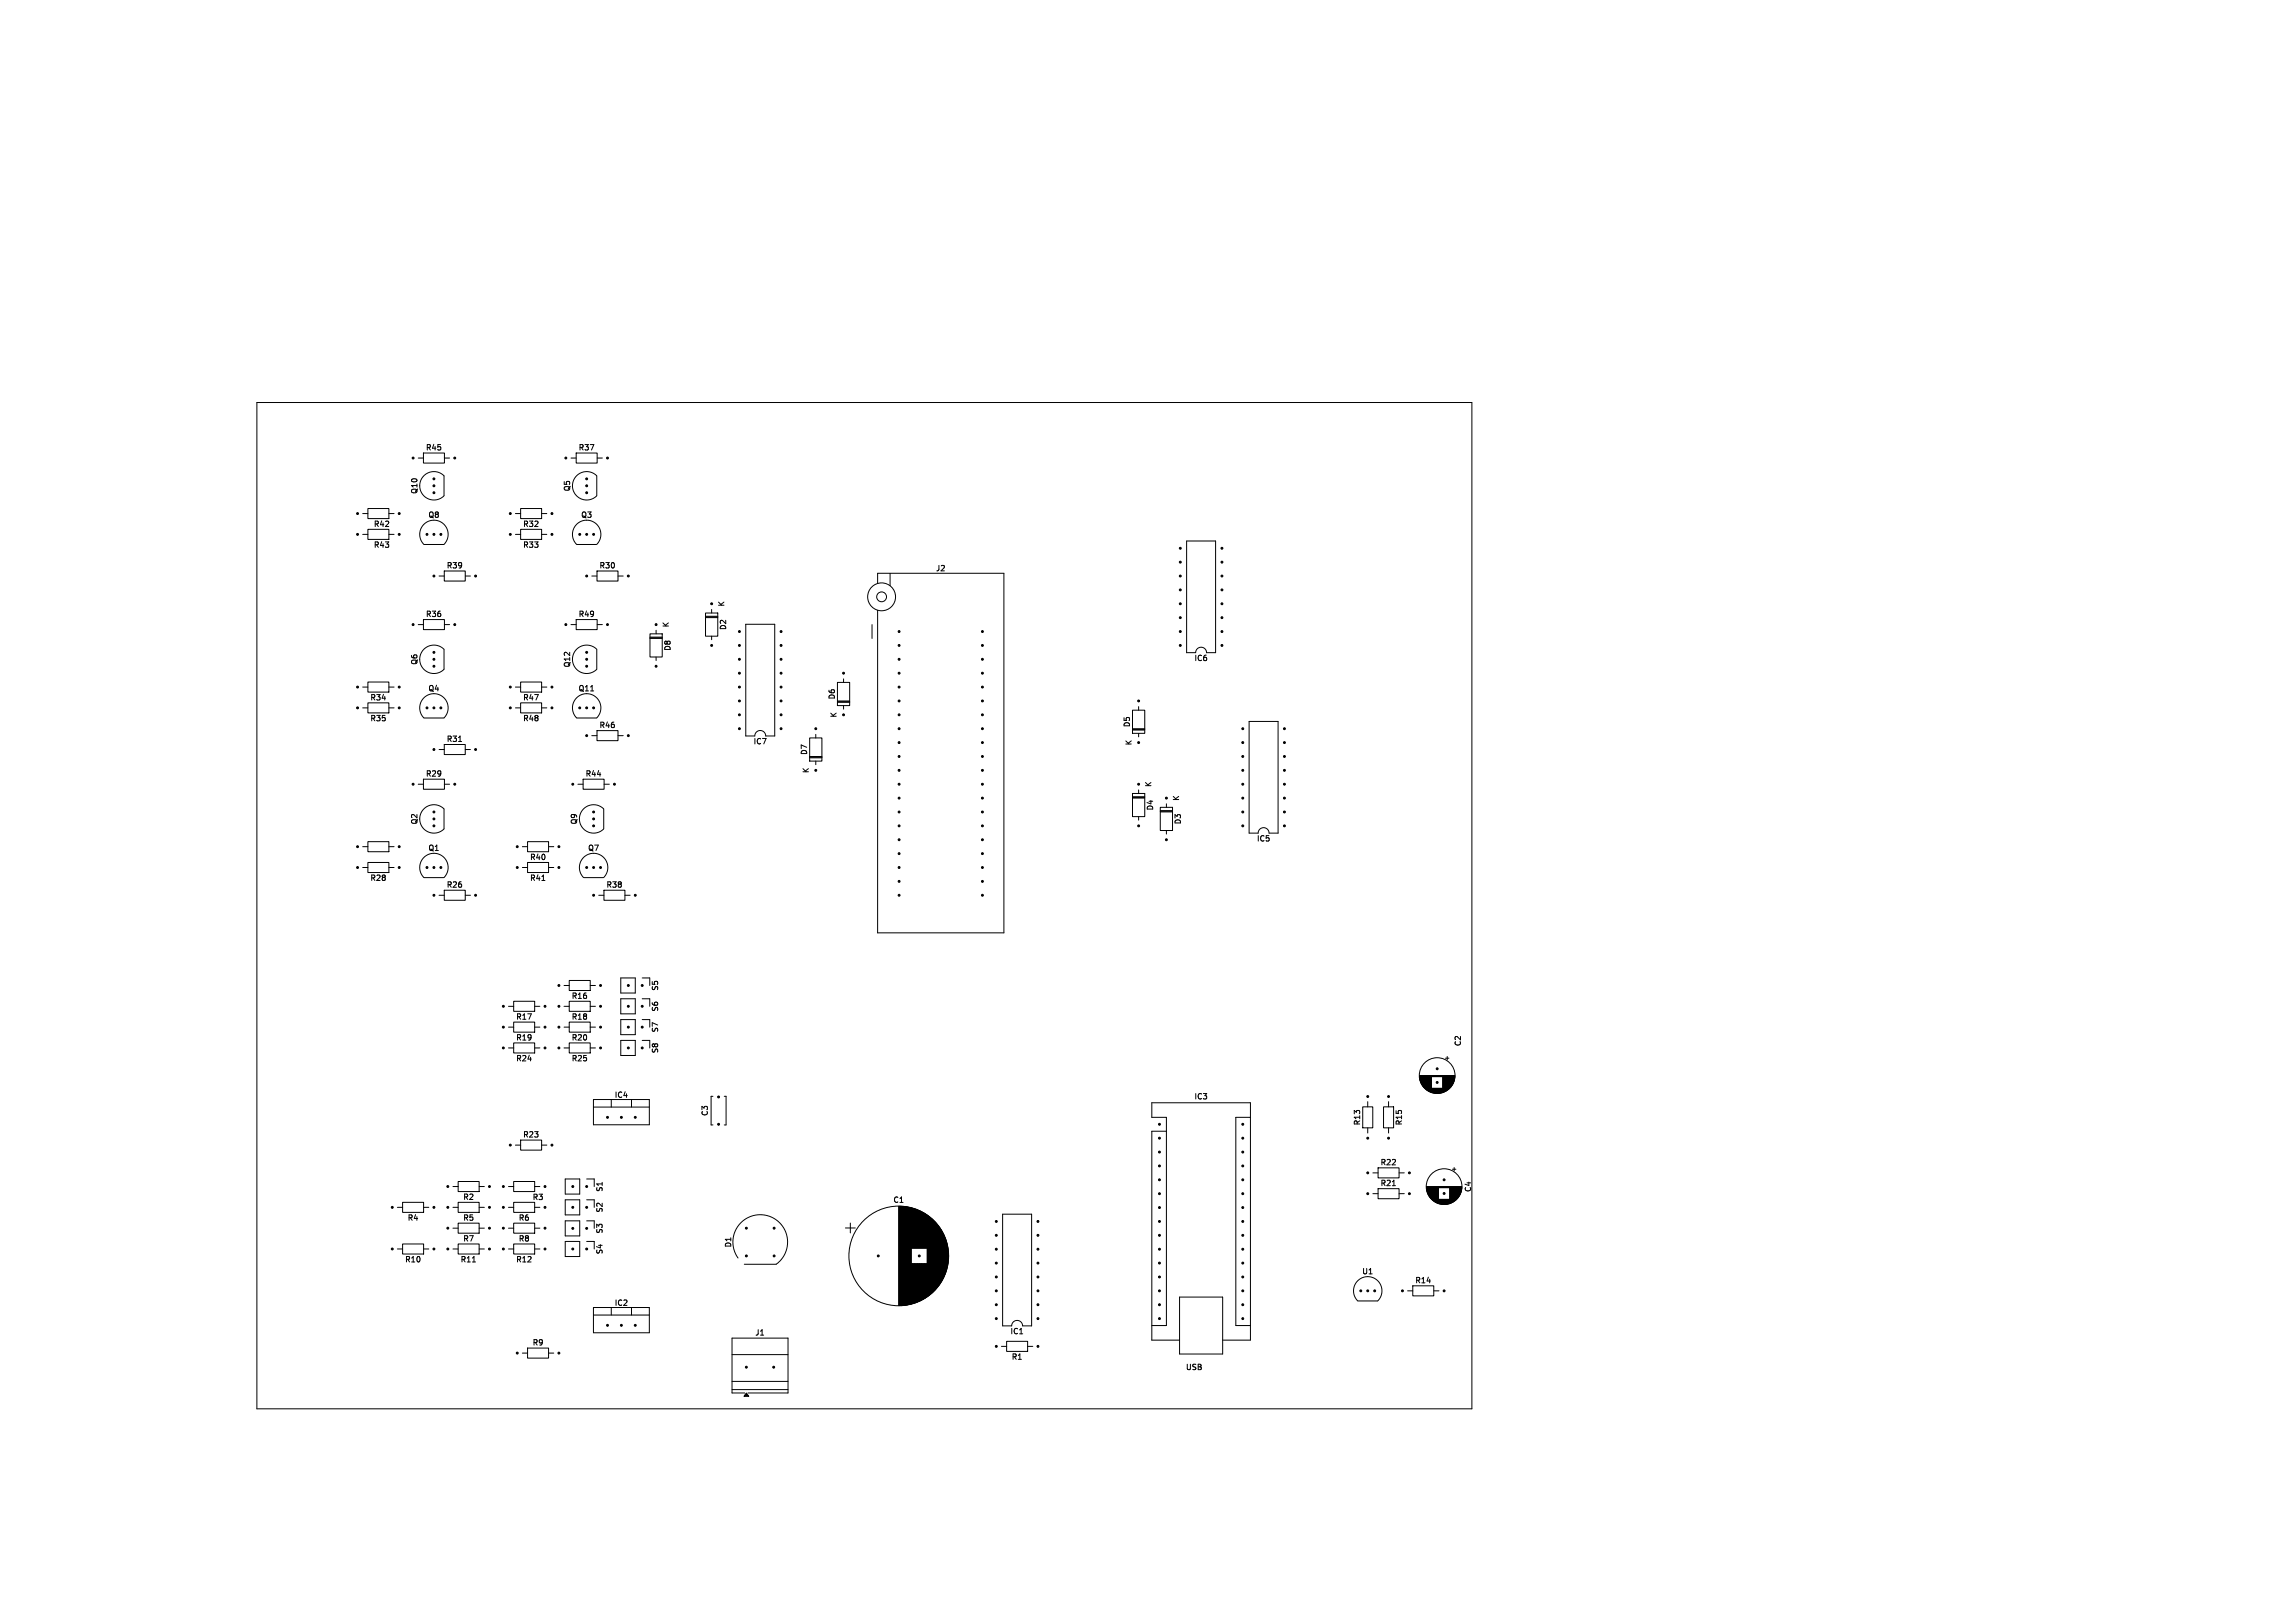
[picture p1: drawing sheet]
<svg xmlns="http://www.w3.org/2000/svg" width="420mm" height="297mm" viewBox="0 0 420 297" stroke-linecap="round" stroke-linejoin="round" font-family="sans-serif">
<defs><g id="words">
<g font-size="1.4">
<text x="77.8" y="82.6">R45</text>
<text x="105.7" y="82.6">R37</text>
<text x="76.5" y="90.5" transform="rotate(-90 76.5 90.5)">Q10</text>
<text x="78.2" y="95">Q8</text>
<text x="104.5" y="90" transform="rotate(-90 104.5 90)">Q5</text>
<text x="106.2" y="95">Q3</text>
<text x="68.3" y="100.4">R43</text>
<text x="68.3" y="96.6">R42</text>
<text x="95.6" y="96.6">R32</text>
<text x="95.6" y="100.4">R33</text>
<text x="81.6" y="104.2">R39</text>
<text x="109.5" y="104.2">R30</text>
<text x="171.1" y="104.7">J2</text>
<text x="77.8" y="113.1">R36</text>
<text x="105.7" y="113.1">R49</text>
<text x="132.7" y="111.1" transform="rotate(-90 132.7 111.1)">K</text>
<text x="122.5" y="114.9" transform="rotate(-90 122.5 114.9)">K</text>
<text x="122.9" y="119.2" transform="rotate(-90 122.9 119.2)">D8</text>
<text x="133" y="115.4" transform="rotate(-90 133 115.4)">D2</text>
<text x="76.5" y="121.8" transform="rotate(-90 76.5 121.8)">Q6</text>
<text x="104.5" y="122.3" transform="rotate(-90 104.5 122.3)">Q12</text>
<text x="218.4" y="121.2">IC6</text>
<text x="67.6" y="128.4">R34</text>
<text x="78.2" y="126.7">Q4</text>
<text x="95.6" y="128.4">R47</text>
<text x="105.7" y="126.7">Q11</text>
<text x="152.9" y="128.1" transform="rotate(-90 152.9 128.1)">D6</text>
<text x="153.2" y="131.4" transform="rotate(-90 153.2 131.4)">K</text>
<text x="67.6" y="132.2">R35</text>
<text x="81.6" y="136">R31</text>
<text x="95.6" y="132.2">R48</text>
<text x="109.5" y="133.4">R46</text>
<text x="137.7" y="136.4">IC7</text>
<text x="206.9" y="133.2" transform="rotate(-90 206.9 133.2)">D5</text>
<text x="207.2" y="136.5" transform="rotate(-90 207.2 136.5)">K</text>
<text x="77.8" y="142.3">R29</text>
<text x="107" y="142.3">R44</text>
<text x="147.8" y="138.3" transform="rotate(-90 147.8 138.3)">D7</text>
<text x="148.2" y="141.6" transform="rotate(-90 148.2 141.6)">K</text>
<text x="210.8" y="144.1" transform="rotate(-90 210.8 144.1)">K</text>
<text x="211.1" y="148.4" transform="rotate(-90 211.1 148.4)">D4</text>
<text x="215.9" y="146.7" transform="rotate(-90 215.9 146.7)">K</text>
<text x="76.5" y="151" transform="rotate(-90 76.5 151)">Q2</text>
<text x="78.2" y="155.9">Q1</text>
<text x="105.8" y="151" transform="rotate(-90 105.8 151)">Q9</text>
<text x="107.5" y="155.9">Q7</text>
<text x="216.2" y="151" transform="rotate(-90 216.2 151)">D3</text>
<text x="229.8" y="154.2">IC5</text>
<text x="67.6" y="161.4">R28</text>
<text x="96.8" y="161.4">R41</text>
<text x="96.8" y="157.6">R40</text>
<text x="81.6" y="162.6">R26</text>
<text x="110.8" y="162.6">R38</text>
<text x="104.5" y="183">R16</text>
<text x="120.6" y="185.2" transform="rotate(-90 120.6 185.2)">S6</text>
<text x="120.6" y="181.4" transform="rotate(-90 120.6 181.4)">S5</text>
<text x="94.3" y="190.6">R19</text>
<text x="94.3" y="186.8">R17</text>
<text x="104.5" y="190.6">R20</text>
<text x="104.5" y="186.8">R18</text>
<text x="120.6" y="189" transform="rotate(-90 120.6 189)">S7</text>
<text x="267.4" y="191.6" transform="rotate(-90 267.4 191.6)">C2</text>
<text x="94.3" y="194.4">R24</text>
<text x="104.5" y="194.4">R25</text>
<text x="120.6" y="192.8" transform="rotate(-90 120.6 192.8)">S8</text>
<text x="112.3" y="201.1">IC4</text>
<text x="218.4" y="201.4">IC3</text>
<text x="95.6" y="208.4">R23</text>
<text x="129.7" y="204.3" transform="rotate(-90 129.7 204.3)">C3</text>
<text x="249" y="206" transform="rotate(-90 249 206)">R13</text>
<text x="256.6" y="206" transform="rotate(-90 256.6 206)">R15</text>
<text x="252.4" y="213.4">R22</text>
<text x="84.6" y="219.8">R2</text>
<text x="97.3" y="219.8">R3</text>
<text x="110.4" y="218.2" transform="rotate(-90 110.4 218.2)">S1</text>
<text x="163.3" y="220.3">C1</text>
<text x="252.4" y="217.2">R21</text>
<text x="269.3" y="218.3" transform="rotate(-90 269.3 218.3)">C4</text>
<text x="74.5" y="223.6">R4</text>
<text x="84.6" y="227.4">R7</text>
<text x="84.6" y="223.6">R5</text>
<text x="94.8" y="223.6">R6</text>
<text x="94.8" y="227.4">R8</text>
<text x="110.4" y="225.9" transform="rotate(-90 110.4 225.9)">S3</text>
<text x="110.4" y="222" transform="rotate(-90 110.4 222)">S2</text>
<text x="74" y="231.2">R10</text>
<text x="84.1" y="231.2">R11</text>
<text x="94.3" y="231.2">R12</text>
<text x="110.4" y="229.6" transform="rotate(-90 110.4 229.6)">S4</text>
<text x="133.9" y="228.4" transform="rotate(-90 133.9 228.4)">D1</text>
<text x="249.1" y="233.4">U1</text>
<text x="112.3" y="239.2">IC2</text>
<text x="258.8" y="235">R14</text>
<text x="138" y="244.6">J1</text>
<text x="184.7" y="244.4">IC1</text>
<text x="97.3" y="246.4">R9</text>
<text x="185" y="249">R1</text>
<text x="216.8" y="250.9">USB</text>
</g>
</g></defs>
<g fill="none" stroke="#000" stroke-width=".18">
<path d="M47 73.7h222.2v184.1h-222.2zM66.3 97.8h1M66.3 94h1M67.3 96.9h3.8v1.8h-3.8zM67.3 93.1h3.8v1.8h-3.8zM71.1 97.8h1M71.1 94h1M76.5 83.8h1M77.5 82.9h3.8v1.8h-3.8zM81.2 87.1a2.6 2.6 0 0 0-3.7 0 2.6 2.6 0 0 0 0 3.6 2.6 2.6 0 0 0 3.7 0M81.2 99.6a2.6 2.6 0 0 0 0-3.6 2.6 2.6 0 0 0-3.7 0 2.6 2.6 0 0 0 0 3.6h3.7M81.2 87.1v3.6"/>
<path d="M81.3 83.8h.9M94.3 97.8h.9M94.3 94h.9M95.2 93.1h3.9v1.8h-3.9zM95.2 96.9h3.9v1.8h-3.9zM99.1 97.8h.9M99.1 94h.9M104.4 83.8h1M105.4 82.9h3.8v1.8h-3.8zM105.5 99.6a2.6 2.6 0 0 1 0-3.6 2.6 2.6 0 0 1 3.7 0 2.6 2.6 0 0 1 0 3.6M105.5 99.6h3.6M109.2 87.1a2.6 2.6 0 0 0-3.7 0 2.6 2.6 0 0 0 0 3.6 2.6 2.6 0 0 0 3.7 0"/>
<path d="M109.2 87.1v3.6M109.2 83.8h1M217.1 99h5.3v20.4h-1.7a1 1 0 0 0-1-1 1 1 0 0 0-1 1h-1.6zM76.5 114.3h1M77.5 113.4h3.8v1.8h-3.8zM80.3 105.4h1M81.2 118.8a2.6 2.6 0 0 0-3.7 0 2.6 2.6 0 0 0 0 3.7 2.6 2.6 0 0 0 3.7 0v-3.7M81.3 104.5h3.8v1.8h-3.8zM81.3 114.3h.9M85.1 105.4h1M104.4 114.3h1M105.4 113.4h3.8v1.8h-3.8z"/>
<path d="M108.3 105.4h.9M109.2 118.8a2.6 2.6 0 0 0-3.7 0 2.6 2.6 0 0 0 0 3.7 2.6 2.6 0 0 0 3.7 0v-3.7M109.2 104.5h3.8v1.8h-3.8zM109.2 114.3h1M113 105.4h1M118.9 116h2.2v4.2h-2.2zM118.9 116.6h2.2M118.9 116.7h2.2M118.9 116.8h2.2M120 115.3v.7M129.1 112.2h2.2v4.2h-2.2zM129.1 112.8h2.2"/>
<path d="M129.1 112.9h2.2M129.1 113h2.2M130.2 111.5v.7M130.2 116.4v.7M136.4 114.2h5.3v20.5h-1.6a1 1 0 0 0-1-1 1 1 0 0 0-1 1h-1.7zM159.5 114.3v2.5M160.5 106.8v-1.9h23.1v65.8h-23.1v-59M162.8 104.9v2.3M66.3 129.5h1M66.3 125.7h1M67.3 128.6h3.8v1.9h-3.8zM67.3 124.8h3.8v1.8h-3.8z"/>
<path d="M71.1 129.5h1M71.1 125.7h1M80.3 137.2h1M81.2 131.4a2.6 2.6 0 0 0 0-3.7 2.6 2.6 0 0 0-3.7 0 2.6 2.6 0 0 0 0 3.7h3.7M81.3 136.2h3.8v1.9h-3.8zM83.9 135.7h.5M85.1 137.2h1M94.3 129.5h.9M94.3 125.7h.9M95.2 128.6h3.9v1.9h-3.9zM95.2 124.8h3.9v1.8h-3.9zM99.1 129.5h.9"/>
<path d="M99.1 125.7h.9M105.5 131.4a2.6 2.6 0 0 1 0-3.7 2.6 2.6 0 0 1 3.7 0 2.6 2.6 0 0 1 0 3.7M105.5 131.4h3.6M108 126.4h.6M108.3 134.6h.9M109.2 133.7h3.8v1.8h-3.8zM113 134.6h1M120 120.2v.7M148.1 135h2.2v4.3h-2.2zM148.1 138.4h2.2M148.1 138.6h2.2M148.1 138.7h2.2"/>
<path d="M149.2 134.4v.6M149.2 139.3v.6M153.2 124.9h2.2v4.2h-2.2zM153.2 128.3h2.2M153.2 128.4h2.2M153.2 128.5h2.2M154.3 124.2v.7M154.3 129.1v.7M207.2 130h2.2v4.2h-2.2zM207.2 133.4h2.2M207.2 133.5h2.2M207.2 133.6h2.2"/>
<path d="M208.3 129.3v.7M208.3 134.2v.7M228.5 132h5.3v20.5h-1.7a1 1 0 0 0-1-1 1 1 0 0 0-1 1h-1.6zM66.3 158.8h1M66.3 154.9h1M67.3 157.8h3.8v1.9h-3.8zM67.3 154h3.8v1.9h-3.8zM71.1 158.8h1M71.1 154.9h1M76.5 143.5h1M77.5 142.6h3.8v1.8h-3.8zM81.2 148a2.6 2.6 0 0 0-3.7 0 2.6 2.6 0 0 0 0 3.7 2.6 2.6 0 0 0 3.7 0"/>
<path d="M81.2 148.1v3.6M81.3 143.5h.9M95.6 158.8h.9M95.6 154.9h.9M96.5 157.8h3.8v1.9h-3.8zM96.5 154h3.8v1.9h-3.8zM100.3 158.8h1M100.3 154.9h1M105.7 143.5h1M106.7 142.6h3.8v1.8h-3.8zM110.4 148a2.6 2.6 0 0 0-3.7 0 2.6 2.6 0 0 0 0 3.7 2.6 2.6 0 0 0 3.7 0M110.4 148.1v3.6"/>
<path d="M110.5 143.5h1M207.2 145.2h2.2v4.2h-2.2zM207.2 145.8h2.2M207.2 145.9h2.2M207.2 146h2.2M208.3 144.6v.6M208.3 149.4v.7M212.2 147.7h2.3v4.3h-2.3zM212.2 148.3h2.3M212.2 148.5h2.3M212.2 148.6h2.3M213.4 147.1v.6"/>
<path d="M213.4 152v.6M80.3 163.8h1M81.2 160.6a2.6 2.6 0 0 0 0-3.7 2.6 2.6 0 0 0-3.7 0 2.6 2.6 0 0 0 0 3.7h3.7M81.3 162.9h3.8v1.8h-3.8zM85.1 163.8h1M99.1 161.1h.6M104.1 179.4h3.9v1.9h-3.9zM106.7 160.6a2.6 2.6 0 0 1 0-3.7 2.6 2.6 0 0 1 3.7 0 2.6 2.6 0 0 1 0 3.7M106.8 160.6h3.6M109.5 163.8h1M110.5 162.9h3.8v1.8h-3.8zM113.6 179h2.6v2.7h-2.6z"/>
<path d="M114.3 163.8h1M117.5 179h1.4v1.3M93 191.8h1M93 188h1M93 184.2h1M94 187h3.8v1.9h-3.8zM94 190.9h3.8v1.8h-3.8zM94 183.2h3.8v1.9h-3.8zM97.8 191.8h1M97.8 188h1M97.8 184.2h1M103.2 191.8h.9"/>
<path d="M103.2 188h.9M103.2 184.2h.9M103.2 180.3h.9M104.1 190.9h3.9v1.8h-3.9zM104.1 187h3.9v1.9h-3.9zM104.1 183.2h3.9v1.9h-3.9zM108 191.8h.9M108 188h.9M108 184.2h.9M108 180.3h.9M113.6 182.8h2.6v2.7h-2.6zM113.6 186.6h2.6v2.7h-2.6z"/>
<path d="M113.6 190.4h2.6v2.8h-2.6zM117.5 182.8h1.4v1.4M117.5 186.6h1.4v1.4M117.5 190.4h1.4v1.4M259.7 196.8h6.4M259.7 196.9h6.4M259.7 197h6.4M259.7 197.1h2.2M259.7 197.2h2.2M259.7 197.3h2.2M259.7 197.4h2.2M259.7 197.5h2.2"/>
<path d="M259.7 197.6h2.2M259.8 197.6h2.1M259.8 197.7h2.1M259.8 197.8h2.1M259.8 197.9h2.1M259.9 197.9h2M259.9 198h2M259.9 198.1h2M259.9 198.2h2M260 198.2h1.9M260 198.3h1.9M260.1 198.4h1.8"/>
<path d="M260.1 198.5h1.8M260.1 198.6h1.8M260.2 198.6h1.7M260.2 198.7h1.7M260.3 198.7h1.6M260.3 198.8h1.6M260.4 198.9h1.5M260.5 199h1.4M260.5 199.1h1.4M260.6 199.1h1.3M260.6 199.2h4.6M260.7 199.2h4.4"/>
<path d="M260.8 199.3h4.2M260.8 199.4h4.1M260.9 199.4h4M260.9 199.4h3.9M261 199.5h3.8M261.1 199.5h3.6M261.1 199.6h3.6M261.2 199.6h3.3M261.3 199.7h3.2M261.4 199.7h3M261.5 199.7h2.8M261.5 199.8h2.7"/>
<path d="M261.6 199.8h2.6M261.7 199.9h2.4M262 200h1.8M262.1 200h1.6M263.9 197.1h2.2M263.9 197.2h2.2M263.9 197.3h2.2M263.9 197.4h2.2M263.9 197.5h2.2M263.9 197.5h2.1M263.9 197.6h2.1M263.9 197.7h2.1"/>
<path d="M263.9 197.8h2.1M263.9 197.9h2.1M263.9 197.9h2M263.9 198h2M263.9 198.1h2M263.9 198.2h1.9M263.9 198.3h1.8M263.9 198.4h1.8M263.9 198.5h1.8M263.9 198.6h1.7M263.9 198.7h1.7M263.9 198.7h1.6"/>
<path d="M263.9 198.8h1.6M263.9 198.8h1.5M263.9 198.9h1.5M263.9 199h1.4M263.9 199.1h1.3M264.4 193.6h.6M264.7 193.3v.7M265.4 198.9l-1.5 .1M265.6 198.6h-1.7M265.8 198.3h-1.9M265.9 197.9l-2 .1M266 197.6l-2.1 .1"/>
<path d="M266.1 197.3l-2.2 .1M82.9 217.1h.9M83.8 216.2h3.8v1.9h-3.8zM87.6 217.1h1M93 217.1h1M94 216.2h3.8v1.9h-3.8zM94.3 209.6h.9M95.2 208.6h3.9v1.9h-3.9zM97.8 217.1h1M99.1 209.6h.9M103.4 215.8h2.6v2.7h-2.6zM103.4 219.6h2.6v2.7h-2.6z"/>
<path d="M107.3 215.8h1.4v1.3M107.3 219.6h1.4v1.3M108.6 201.2h10.2v4.6h-10.2zM108.6 202.6h10.2M111.8 201.2v1.4M115.5 201.2v1.4M130.4 200.6h-.3v5.3h.3M132.5 200.6h.3v5.3h-.3M213.4 207h-2.7v38.2h5.1M228.7 204.5h-2.6v38.1h2.6M249.3 202.5h1.8v3.9h-1.8zM250.2 201.6v.9"/>
<path d="M250.2 206.4v.9M251.1 218.4h1M251.1 214.6h1M252.1 217.5h3.8v1.9h-3.8zM252.1 213.7h3.8v1.9h-3.8zM253.1 202.5h1.8v3.9h-1.8zM254 201.6v.9M254 206.4v.9M254.7 217h.6M255.9 218.4h1M255.9 214.6h1M260.9 217.2h6.5"/>
<path d="M260.9 217.3h6.5M260.9 217.4h2.2M260.9 217.5h2.2M261 217.5h2.1M261 217.6h2.1M261 217.7h2.1M261 217.8h2.1M261 217.9h2.1M261 218h2.1M261.1 218h2M261.1 218.1h2M261.1 218.2h2"/>
<path d="M261.1 218.3h2M261.2 218.3h1.9M261.2 218.4h1.9M261.2 218.5h1.9M261.3 218.6h1.8M261.3 218.7h1.8M261.4 218.8h1.7M261.4 218.9h1.7M261.5 218.9h1.6M261.5 219h1.6M261.6 219.1h1.5M261.6 219.2h1.5"/>
<path d="M261.7 219.2h1.4M261.7 219.3h1.4M261.8 219.3h1.3M261.9 219.4h1.2M261.9 219.5h4.5M262 219.5h4.3M262 219.6h4.3M262.1 219.6h4.2M262.1 219.7h4.1M262.2 219.7h3.9M262.3 200h1.2M262.3 219.8h3.7"/>
<path d="M262.4 219.9h3.5M262.5 200.1h.8M262.5 220h3.3M262.6 220h3.1M265.2 218.5h1.9M265.2 217.4h2.2M265.2 217.5h2.2M265.2 217.6h2.2M265.2 217.7h2.1M265.2 217.8h2.1M265.2 217.9h2.1M265.2 218h2.1"/>
<path d="M265.2 218.1h2M265.2 218.2h2M265.2 218.3h2M265.2 218.6h1.9M265.2 218.6h1.8M265.2 218.7h1.8M265.2 218.8h1.7M265.2 218.9h1.7M265.2 218.9h1.6M265.2 219h1.6M265.2 219.1h1.5M265.2 219.2h1.5"/>
<path d="M265.2 219.2h1.4M265.2 219.3h1.4M265.2 219.4h1.3M265.7 214h.6M266 213.6v.7M266.5 219.3l-1.3 .1M266.8 219l-1.6 .1M267 218.7h-1.8M267.1 218.4h-1.9M267.3 218.1h-2.1M267.3 217.7l-2.1 .1M267.4 217.4l-2.2 .1"/>
<path d="M72.7 228.6h.9M72.7 220.9h.9M73.6 227.6h3.9v1.9h-3.9zM73.6 220h3.9v1.9h-3.9zM77.5 228.6h.9M77.5 220.9h.9M82.9 228.6h.9M82.9 220.9h.9M82.9 224.7h.9M83.8 227.6h3.8v1.9h-3.8zM83.8 223.8h3.8v1.9h-3.8zM83.8 220h3.8v1.9h-3.8z"/>
<path d="M86.4 230.9h.6M87.6 228.6h1M87.6 220.9h1M87.6 224.7h1M93 228.6h1M93 220.9h1M93 224.7h1M94 220h3.8v1.9h-3.8zM94 227.6h3.8v1.9h-3.8zM94 223.8h3.8v1.9h-3.8zM97.8 228.6h1M97.8 220.9h1"/>
<path d="M97.8 224.7h1M103.4 223.4h2.6v2.8h-2.6zM103.4 227.2h2.6v2.7h-2.6zM107.3 223.4h1.4v1.4M107.3 227.2h1.4v1.4M108.6 239.3h10.2v4.6h-10.2zM111.8 239.3v1.3M115.5 239.3v1.3M135 230.2a5 5 0 0 1 1.1-7 5 5 0 0 1 7 1.2 5 5 0 0 1-1.1 7h-5.9M154.6 224.7h1.8M155.5 223.8v1.8M164.4 220.8v18.1"/>
<path d="M164.5 220.8v18.1M164.6 220.8v18.1M164.7 220.8v18.1M164.8 220.8v18.1M164.9 220.8v18.1M165 220.8v18.1M165.1 220.8v18.1M165.2 220.8v18.1M165.3 220.8v18.1M165.4 220.8v18.1M165.5 220.8v18M165.6 220.8v18"/>
<path d="M165.7 220.8v18M165.8 220.9v17.9M165.9 220.9v17.9M166 220.9v17.9M166.1 220.9v17.9M166.1 220.9v17.8M166.2 220.9v17.8M166.3 220.9v17.8M166.3 221v17.7M166.4 221v17.7M166.5 221v17.7M166.6 221v17.7"/>
<path d="M166.6 221v17.6M166.7 221v17.6M166.7 221v7.4M166.7 231.3v7.3M166.8 221.1v7.3M166.8 231.3v7.3M166.9 221.1v7.3M166.9 231.3v7.3M167 221.1v7.3M167 231.3v7.2M167.1 221.2v7.2M167.1 231.3v7.2"/>
<path d="M167.2 231.3l-.1 7.2M167.2 221.2v7.2M167.2 231.3v7.2M167.3 221.2v7.2M167.3 231.3v7.1M167.4 221.2v7.2M167.4 231.3v7.1M167.4 221.3v7.1M167.5 231.3l-.1 7.1M167.5 221.3v7.1M167.5 231.3v7.1M167.6 221.3v7.1"/>
<path d="M167.6 231.3v7M167.7 221.4v7M167.7 231.3v7M167.8 221.4v7M167.8 231.3v7M167.8 231.3v6.9M167.9 221.4v7M167.9 231.3v6.9M167.9 221.5v6.9M168 221.5v6.9M168 231.3v6.9M168.1 221.5v6.9"/>
<path d="M168.1 231.3v6.8M168.2 221.6v6.8M168.2 231.3v6.8M168.3 221.6v6.8M168.3 231.3v6.7M168.4 221.7v6.7M168.4 231.3v6.7M168.5 221.7v6.7M168.5 231.3v6.6M168.6 221.8v6.6M168.6 231.3v6.6M168.7 221.8v6.6"/>
<path d="M168.7 231.3v6.5M168.8 231.3l-.1 6.5M168.8 221.9v6.5M168.8 231.3v6.5M168.9 221.9v6.5M168.9 231.3v6.4M169 222v6.4M169 231.3v6.4M169.1 231.3l-.1 6.3M169.1 222.1v6.3M169.1 231.3v6.3M169.2 222.1v6.3"/>
<path d="M169.2 231.3v6.3M169.2 231.3v6.2M169.3 222.2v6.2M169.3 231.3v6.2M169.4 222.2v6.2M169.4 231.3v6.1M169.4 222.3v6.1M169.5 222.3v6.1M169.5 231.3v6.1M169.5 231.3v6M169.6 222.3v6.1M169.6 231.3v6"/>
<path d="M169.6 222.4v14.9M169.7 222.4v14.8M169.8 222.5v14.7M169.8 222.5v14.6M169.9 222.6v14.5M169.9 222.6v14.4M170 222.6v14.4M170 222.7v14.3M170.1 222.7v14.2M170.1 222.8v14.1M170.2 222.8v14.1M170.2 222.8v14"/>
<path d="M170.2 222.9v13.9M170.3 222.9v13.9M170.3 222.9v13.8M170.4 223v13.7M170.4 223v13.6M170.5 223.1v13.5M170.6 223.1v13.4M170.6 223.2v13.3M170.6 223.2v13.2M170.7 223.3v13.1M170.8 223.3v13M170.8 223.4v12.9"/>
<path d="M170.8 223.4v12.8M170.9 223.5v12.7M171 223.5v12.6M171 223.6v12.4M171.1 223.7v12.3M171.2 223.7v12.2M171.2 223.8v12.1M171.2 223.8v12M171.3 223.9v11.9M171.4 224v11.7M171.4 224v11.6M171.4 224.1v11.5"/>
<path d="M171.5 224.1v11.4M171.5 224.2v11.3M171.6 224.2v11.2M171.6 224.3v11.1M171.7 224.4v10.9M171.7 224.4v10.8M171.8 224.5v10.7M171.8 224.5v10.6M171.8 224.6v10.5M171.9 224.7v10.3M171.9 224.7v10.2M172 224.8v10"/>
<path d="M172 224.9v9.9M172.1 225v9.7M172.1 225v9.6M172.2 225.1v9.5M172.2 225.1v9.4M172.2 225.2v9.2M172.3 225.3v9M172.4 225.4v8.8M172.4 225.5v8.7M172.4 225.6v8.5M172.5 225.6v8.4M172.5 225.7v8.2"/>
<path d="M172.6 225.8v8.1M172.6 226v7.7M172.7 226v7.6M172.7 226.1v7.4M172.8 226.2v7.2M172.8 226.3v7M172.8 226.4v6.8M172.9 226.5v6.6M173 226.7v6.2M173 226.8v6M173 227v5.7M173.1 227.1v5.5"/>
<path d="M173.1 227.2v5.3M173.2 227.3v5M173.2 227.5v4.7M173.3 227.8v4.1M173.3 228v3.7M173.4 228.2v3.3M173.4 228.4v2.9M173.4 228.7v2.3M173.5 229v1.6M173.5 229.8v.1M183.4 222.2h5.3v20.4h-1.6a1 1 0 0 0-1-1 1 1 0 0 0-1 1h-1.7zM215.8 237.4h7.8v10.4h-7.8z"/>
<path d="M248.4 238.1a2.6 2.6 0 0 1 0-3.7 2.6 2.6 0 0 1 3.6 0 2.6 2.6 0 0 1 0 3.7M248.4 238.1h3.6M257.5 236.2h.9M258.4 235.3h3.9v1.8h-3.9zM262.3 236.2h.9M262.7 220.1h2.9M262.8 220.1h2.7M262.9 220.2h2.5M263 220.2h2.3M263.1 220.2h2.1M263.2 220.3h1.9M263.4 220.3h1.6"/>
<path d="M263.8 220.4h.8M95.6 247.6h.9M96.5 246.7h3.8v1.8h-3.8zM100.3 247.6h1M108.6 240.6h10.2M133.9 247.9h10.2M133.9 252.8h10.2M133.9 254.3h10.2M136.2 254.9h-2.3v-10h10.2v10h-7.3M183.2 246.4h.9M184.1 245.5h3.9v1.8h-3.9zM188 246.4h.9"/>
<path d="M210.7 242.6h2.7v-38.1h-2.7v-2.7h18v43.4h-5.1"/>
<circle cx="161.3" cy="109.2" r="2.55"/>
<circle cx="161.3" cy="109.2" r=".9"/>
<circle cx="262.9" cy="196.8" r="3.3"/>
<circle cx="264.2" cy="217.1" r="3.3"/>
<circle cx="164.4" cy="229.8" r="9.1"/>
</g>
<g fill="#000" stroke="#000" stroke-width=".18">
<path d="M136.5 254.9l.5 .6h-.9z"/>
<circle cx="65.4" cy="94" r=".17"/>
<circle cx="65.4" cy="97.8" r=".17"/>
<circle cx="73" cy="94" r=".17"/>
<circle cx="73" cy="97.8" r=".17"/>
<circle cx="75.6" cy="83.8" r=".17"/>
<circle cx="78.1" cy="97.8" r=".17"/>
<circle cx="79.4" cy="90.2" r=".17"/>
<circle cx="79.4" cy="87.6" r=".17"/>
<circle cx="79.4" cy="97.8" r=".17"/>
<circle cx="79.4" cy="88.9" r=".17"/>
<circle cx="80.6" cy="97.8" r=".17"/>
<circle cx="83.2" cy="83.8" r=".17"/>
<circle cx="93.3" cy="94" r=".17"/>
<circle cx="93.3" cy="97.8" r=".17"/>
<circle cx="101" cy="94" r=".17"/>
<circle cx="101" cy="97.8" r=".17"/>
<circle cx="103.5" cy="83.8" r=".17"/>
<circle cx="106" cy="97.8" r=".17"/>
<circle cx="107.3" cy="90.2" r=".17"/>
<circle cx="107.3" cy="88.9" r=".17"/>
<circle cx="107.3" cy="97.8" r=".17"/>
<circle cx="107.3" cy="87.6" r=".17"/>
<circle cx="108.6" cy="97.8" r=".17"/>
<circle cx="111.1" cy="83.8" r=".17"/>
<circle cx="75.6" cy="114.3" r=".17"/>
<circle cx="79.4" cy="105.4" r=".17"/>
<circle cx="79.4" cy="119.4" r=".17"/>
<circle cx="83.2" cy="114.3" r=".17"/>
<circle cx="87" cy="105.4" r=".17"/>
<circle cx="103.5" cy="114.3" r=".17"/>
<circle cx="107.3" cy="105.4" r=".17"/>
<circle cx="107.3" cy="119.4" r=".17"/>
<circle cx="111.1" cy="114.3" r=".17"/>
<circle cx="114.9" cy="105.4" r=".17"/>
<circle cx="120" cy="114.3" r=".17"/>
<circle cx="130.2" cy="118.1" r=".17"/>
<circle cx="130.2" cy="110.5" r=".17"/>
<circle cx="135.3" cy="115.6" r=".17"/>
<circle cx="135.3" cy="118.1" r=".17"/>
<circle cx="142.9" cy="115.6" r=".17"/>
<circle cx="142.9" cy="118.1" r=".17"/>
<circle cx="164.5" cy="115.6" r=".17"/>
<circle cx="164.5" cy="118.1" r=".17"/>
<circle cx="179.7" cy="115.6" r=".17"/>
<circle cx="179.7" cy="118.1" r=".17"/>
<circle cx="215.9" cy="102.9" r=".17"/>
<circle cx="215.9" cy="118.1" r=".17"/>
<circle cx="215.9" cy="100.3" r=".17"/>
<circle cx="215.9" cy="107.9" r=".17"/>
<circle cx="215.9" cy="105.4" r=".17"/>
<circle cx="215.9" cy="110.5" r=".17"/>
<circle cx="215.9" cy="113" r=".17"/>
<circle cx="215.9" cy="115.6" r=".17"/>
<circle cx="223.5" cy="102.9" r=".17"/>
<circle cx="223.5" cy="113" r=".17"/>
<circle cx="223.5" cy="100.3" r=".17"/>
<circle cx="223.5" cy="107.9" r=".17"/>
<circle cx="223.5" cy="118.1" r=".17"/>
<circle cx="223.5" cy="105.4" r=".17"/>
<circle cx="223.5" cy="110.5" r=".17"/>
<circle cx="223.5" cy="115.6" r=".17"/>
<circle cx="65.4" cy="125.7" r=".17"/>
<circle cx="65.4" cy="129.5" r=".17"/>
<circle cx="73" cy="125.7" r=".17"/>
<circle cx="73" cy="129.5" r=".17"/>
<circle cx="78.1" cy="129.5" r=".17"/>
<circle cx="79.4" cy="137.2" r=".17"/>
<circle cx="79.4" cy="120.6" r=".17"/>
<circle cx="79.4" cy="129.5" r=".17"/>
<circle cx="79.4" cy="121.9" r=".17"/>
<circle cx="80.6" cy="129.5" r=".17"/>
<circle cx="87" cy="137.2" r=".17"/>
<circle cx="93.3" cy="125.7" r=".17"/>
<circle cx="93.3" cy="129.5" r=".17"/>
<circle cx="101" cy="125.7" r=".17"/>
<circle cx="101" cy="129.5" r=".17"/>
<circle cx="106" cy="129.5" r=".17"/>
<circle cx="107.3" cy="121.9" r=".17"/>
<circle cx="107.3" cy="129.5" r=".17"/>
<circle cx="107.3" cy="120.6" r=".17"/>
<circle cx="107.3" cy="134.6" r=".17"/>
<circle cx="108.6" cy="129.5" r=".17"/>
<circle cx="114.9" cy="134.6" r=".17"/>
<circle cx="120" cy="121.9" r=".17"/>
<circle cx="135.3" cy="130.8" r=".17"/>
<circle cx="135.3" cy="133.3" r=".17"/>
<circle cx="135.3" cy="120.6" r=".17"/>
<circle cx="135.3" cy="123.2" r=".17"/>
<circle cx="135.3" cy="128.3" r=".17"/>
<circle cx="135.3" cy="125.7" r=".17"/>
<circle cx="142.9" cy="133.3" r=".17"/>
<circle cx="142.9" cy="120.6" r=".17"/>
<circle cx="142.9" cy="128.3" r=".17"/>
<circle cx="142.9" cy="125.7" r=".17"/>
<circle cx="142.9" cy="130.8" r=".17"/>
<circle cx="142.9" cy="123.2" r=".17"/>
<circle cx="149.2" cy="133.3" r=".17"/>
<circle cx="154.3" cy="123.2" r=".17"/>
<circle cx="154.3" cy="130.8" r=".17"/>
<circle cx="164.5" cy="133.3" r=".17"/>
<circle cx="164.5" cy="135.9" r=".17"/>
<circle cx="164.5" cy="120.6" r=".17"/>
<circle cx="164.5" cy="128.3" r=".17"/>
<circle cx="164.5" cy="125.7" r=".17"/>
<circle cx="164.5" cy="130.8" r=".17"/>
<circle cx="164.5" cy="123.2" r=".17"/>
<circle cx="164.5" cy="138.4" r=".17"/>
<circle cx="179.7" cy="135.9" r=".17"/>
<circle cx="179.7" cy="128.3" r=".17"/>
<circle cx="179.7" cy="125.7" r=".17"/>
<circle cx="179.7" cy="138.4" r=".17"/>
<circle cx="179.7" cy="123.2" r=".17"/>
<circle cx="179.7" cy="133.3" r=".17"/>
<circle cx="179.7" cy="130.8" r=".17"/>
<circle cx="179.7" cy="120.6" r=".17"/>
<circle cx="208.3" cy="128.3" r=".17"/>
<circle cx="208.3" cy="135.9" r=".17"/>
<circle cx="227.3" cy="135.9" r=".17"/>
<circle cx="227.3" cy="133.3" r=".17"/>
<circle cx="227.3" cy="138.4" r=".17"/>
<circle cx="234.9" cy="138.4" r=".17"/>
<circle cx="234.9" cy="135.9" r=".17"/>
<circle cx="234.9" cy="133.3" r=".17"/>
<circle cx="65.4" cy="158.7" r=".17"/>
<circle cx="65.4" cy="154.9" r=".17"/>
<circle cx="73" cy="154.9" r=".17"/>
<circle cx="73" cy="158.7" r=".17"/>
<circle cx="75.6" cy="143.5" r=".17"/>
<circle cx="78.1" cy="158.7" r=".17"/>
<circle cx="79.4" cy="158.7" r=".17"/>
<circle cx="79.4" cy="149.9" r=".17"/>
<circle cx="79.4" cy="148.6" r=".17"/>
<circle cx="79.4" cy="151.1" r=".17"/>
<circle cx="80.6" cy="158.7" r=".17"/>
<circle cx="83.2" cy="143.5" r=".17"/>
<circle cx="94.6" cy="154.9" r=".17"/>
<circle cx="94.6" cy="158.7" r=".17"/>
<circle cx="102.2" cy="154.9" r=".17"/>
<circle cx="102.2" cy="158.7" r=".17"/>
<circle cx="104.8" cy="143.5" r=".17"/>
<circle cx="107.3" cy="158.7" r=".17"/>
<circle cx="108.6" cy="151.1" r=".17"/>
<circle cx="108.6" cy="149.9" r=".17"/>
<circle cx="108.6" cy="158.7" r=".17"/>
<circle cx="108.6" cy="148.6" r=".17"/>
<circle cx="109.9" cy="158.7" r=".17"/>
<circle cx="112.4" cy="143.5" r=".17"/>
<circle cx="149.2" cy="141" r=".17"/>
<circle cx="164.5" cy="143.5" r=".17"/>
<circle cx="164.5" cy="151.1" r=".17"/>
<circle cx="164.5" cy="153.7" r=".17"/>
<circle cx="164.5" cy="141" r=".17"/>
<circle cx="164.5" cy="146" r=".17"/>
<circle cx="164.5" cy="148.6" r=".17"/>
<circle cx="164.5" cy="156.2" r=".17"/>
<circle cx="164.5" cy="158.7" r=".17"/>
<circle cx="179.7" cy="143.5" r=".17"/>
<circle cx="179.7" cy="148.6" r=".17"/>
<circle cx="179.7" cy="158.7" r=".17"/>
<circle cx="179.7" cy="153.7" r=".17"/>
<circle cx="179.7" cy="141" r=".17"/>
<circle cx="179.7" cy="146" r=".17"/>
<circle cx="179.7" cy="151.1" r=".17"/>
<circle cx="179.7" cy="156.2" r=".17"/>
<circle cx="208.3" cy="143.5" r=".17"/>
<circle cx="208.3" cy="151.1" r=".17"/>
<circle cx="213.4" cy="153.7" r=".17"/>
<circle cx="213.4" cy="146" r=".17"/>
<circle cx="227.3" cy="141" r=".17"/>
<circle cx="227.3" cy="146" r=".17"/>
<circle cx="227.3" cy="143.5" r=".17"/>
<circle cx="227.3" cy="151.1" r=".17"/>
<circle cx="227.3" cy="148.6" r=".17"/>
<circle cx="234.9" cy="148.6" r=".17"/>
<circle cx="234.9" cy="143.5" r=".17"/>
<circle cx="234.9" cy="151.1" r=".17"/>
<circle cx="234.9" cy="146" r=".17"/>
<circle cx="234.9" cy="141" r=".17"/>
<circle cx="79.4" cy="163.8" r=".17"/>
<circle cx="87" cy="163.8" r=".17"/>
<circle cx="108.6" cy="163.8" r=".17"/>
<circle cx="116.2" cy="163.8" r=".17"/>
<circle cx="164.5" cy="161.3" r=".17"/>
<circle cx="164.5" cy="163.8" r=".17"/>
<circle cx="179.7" cy="163.8" r=".17"/>
<circle cx="179.7" cy="161.3" r=".17"/>
<circle cx="92.1" cy="188" r=".17"/>
<circle cx="92.1" cy="191.8" r=".17"/>
<circle cx="92.1" cy="184.1" r=".17"/>
<circle cx="99.7" cy="191.8" r=".17"/>
<circle cx="99.7" cy="188" r=".17"/>
<circle cx="99.7" cy="184.1" r=".17"/>
<circle cx="102.2" cy="191.8" r=".17"/>
<circle cx="102.2" cy="180.3" r=".17"/>
<circle cx="102.2" cy="188" r=".17"/>
<circle cx="102.2" cy="184.1" r=".17"/>
<circle cx="109.9" cy="191.8" r=".17"/>
<circle cx="109.9" cy="180.3" r=".17"/>
<circle cx="109.9" cy="188" r=".17"/>
<circle cx="109.9" cy="184.1" r=".17"/>
<circle cx="114.9" cy="180.3" r=".17"/>
<circle cx="114.9" cy="191.8" r=".17"/>
<circle cx="114.9" cy="184.1" r=".17"/>
<circle cx="114.9" cy="188" r=".17"/>
<circle cx="117.5" cy="180.3" r=".17"/>
<circle cx="117.5" cy="191.8" r=".17"/>
<circle cx="117.5" cy="184.1" r=".17"/>
<circle cx="117.5" cy="188" r=".17"/>
<circle cx="262.9" cy="198.1" r=".18"/>
<circle cx="262.9" cy="195.6" r=".18"/>
<circle cx="81.9" cy="217.1" r=".17"/>
<circle cx="89.5" cy="217.1" r=".17"/>
<circle cx="92.1" cy="217.1" r=".17"/>
<circle cx="93.3" cy="209.5" r=".17"/>
<circle cx="99.7" cy="217.1" r=".17"/>
<circle cx="101" cy="209.5" r=".17"/>
<circle cx="104.8" cy="217.1" r=".17"/>
<circle cx="107.3" cy="217.1" r=".17"/>
<circle cx="111.1" cy="204.5" r=".17"/>
<circle cx="113.7" cy="204.5" r=".17"/>
<circle cx="116.2" cy="204.5" r=".17"/>
<circle cx="131.4" cy="200.7" r=".17"/>
<circle cx="131.4" cy="205.7" r=".17"/>
<circle cx="212.1" cy="210.8" r=".17"/>
<circle cx="212.1" cy="208.3" r=".17"/>
<circle cx="212.1" cy="205.7" r=".17"/>
<circle cx="212.1" cy="213.4" r=".17"/>
<circle cx="212.1" cy="215.9" r=".17"/>
<circle cx="212.1" cy="218.4" r=".17"/>
<circle cx="227.3" cy="213.4" r=".17"/>
<circle cx="227.3" cy="210.8" r=".17"/>
<circle cx="227.3" cy="208.3" r=".17"/>
<circle cx="227.3" cy="205.7" r=".17"/>
<circle cx="227.3" cy="218.4" r=".17"/>
<circle cx="227.3" cy="215.9" r=".17"/>
<circle cx="250.2" cy="200.7" r=".17"/>
<circle cx="250.2" cy="208.3" r=".17"/>
<circle cx="250.2" cy="214.6" r=".17"/>
<circle cx="250.2" cy="218.4" r=".17"/>
<circle cx="254" cy="200.7" r=".18"/>
<circle cx="254" cy="208.3" r=".18"/>
<circle cx="257.8" cy="218.4" r=".18"/>
<circle cx="257.8" cy="214.6" r=".18"/>
<circle cx="264.2" cy="218.4" r=".18"/>
<circle cx="264.2" cy="215.9" r=".18"/>
<circle cx="71.8" cy="228.6" r=".17"/>
<circle cx="71.8" cy="220.9" r=".17"/>
<circle cx="79.4" cy="228.6" r=".17"/>
<circle cx="79.4" cy="220.9" r=".17"/>
<circle cx="81.9" cy="224.8" r=".17"/>
<circle cx="81.9" cy="228.6" r=".17"/>
<circle cx="81.9" cy="220.9" r=".17"/>
<circle cx="89.5" cy="224.8" r=".17"/>
<circle cx="89.5" cy="228.6" r=".17"/>
<circle cx="89.5" cy="220.9" r=".17"/>
<circle cx="92.1" cy="224.8" r=".17"/>
<circle cx="92.1" cy="220.9" r=".17"/>
<circle cx="92.1" cy="228.6" r=".17"/>
<circle cx="99.7" cy="220.9" r=".17"/>
<circle cx="99.7" cy="224.8" r=".17"/>
<circle cx="99.7" cy="228.6" r=".17"/>
<circle cx="104.8" cy="220.9" r=".17"/>
<circle cx="104.8" cy="228.6" r=".17"/>
<circle cx="104.8" cy="224.8" r=".17"/>
<circle cx="107.3" cy="228.6" r=".17"/>
<circle cx="107.3" cy="220.9" r=".17"/>
<circle cx="107.3" cy="224.8" r=".17"/>
<circle cx="136.5" cy="229.8" r=".17"/>
<circle cx="136.5" cy="224.8" r=".17"/>
<circle cx="141.6" cy="229.8" r=".17"/>
<circle cx="141.6" cy="224.8" r=".17"/>
<circle cx="160.7" cy="229.8" r=".17"/>
<circle cx="168.2" cy="229.8" r=".17"/>
<circle cx="182.2" cy="236.2" r=".17"/>
<circle cx="182.2" cy="223.5" r=".17"/>
<circle cx="182.2" cy="231.1" r=".17"/>
<circle cx="182.2" cy="228.6" r=".17"/>
<circle cx="182.2" cy="226.1" r=".17"/>
<circle cx="182.2" cy="233.7" r=".17"/>
<circle cx="182.2" cy="238.8" r=".17"/>
<circle cx="189.9" cy="231.1" r=".17"/>
<circle cx="189.9" cy="223.5" r=".17"/>
<circle cx="189.9" cy="236.2" r=".17"/>
<circle cx="189.9" cy="228.6" r=".17"/>
<circle cx="189.9" cy="238.8" r=".17"/>
<circle cx="189.9" cy="233.7" r=".17"/>
<circle cx="189.9" cy="226.1" r=".17"/>
<circle cx="212.1" cy="236.2" r=".17"/>
<circle cx="212.1" cy="223.5" r=".17"/>
<circle cx="212.1" cy="221" r=".17"/>
<circle cx="212.1" cy="231.1" r=".17"/>
<circle cx="212.1" cy="226.1" r=".17"/>
<circle cx="212.1" cy="228.6" r=".17"/>
<circle cx="212.1" cy="233.7" r=".17"/>
<circle cx="212.1" cy="238.8" r=".17"/>
<circle cx="227.3" cy="226.1" r=".17"/>
<circle cx="227.3" cy="233.7" r=".17"/>
<circle cx="227.3" cy="221" r=".17"/>
<circle cx="227.3" cy="238.8" r=".17"/>
<circle cx="227.3" cy="228.6" r=".17"/>
<circle cx="227.3" cy="231.1" r=".17"/>
<circle cx="227.3" cy="223.5" r=".17"/>
<circle cx="227.3" cy="236.2" r=".17"/>
<circle cx="248.9" cy="236.2" r=".17"/>
<circle cx="250.2" cy="236.2" r=".17"/>
<circle cx="251.5" cy="236.2" r=".17"/>
<circle cx="256.5" cy="236.2" r=".18"/>
<circle cx="264.2" cy="236.2" r=".18"/>
<circle cx="94.6" cy="247.6" r=".17"/>
<circle cx="102.2" cy="247.6" r=".17"/>
<circle cx="111.1" cy="242.5" r=".17"/>
<circle cx="113.7" cy="242.5" r=".17"/>
<circle cx="116.2" cy="242.5" r=".17"/>
<circle cx="136.5" cy="250.2" r=".17"/>
<circle cx="141.5" cy="250.2" r=".17"/>
<circle cx="182.2" cy="241.3" r=".17"/>
<circle cx="182.2" cy="246.4" r=".17"/>
<circle cx="189.9" cy="241.3" r=".17"/>
<circle cx="189.9" cy="246.4" r=".17"/>
<circle cx="212.1" cy="241.3" r=".17"/>
<circle cx="227.3" cy="241.3" r=".17"/>
</g>
<use href="#words"/>
</svg>
